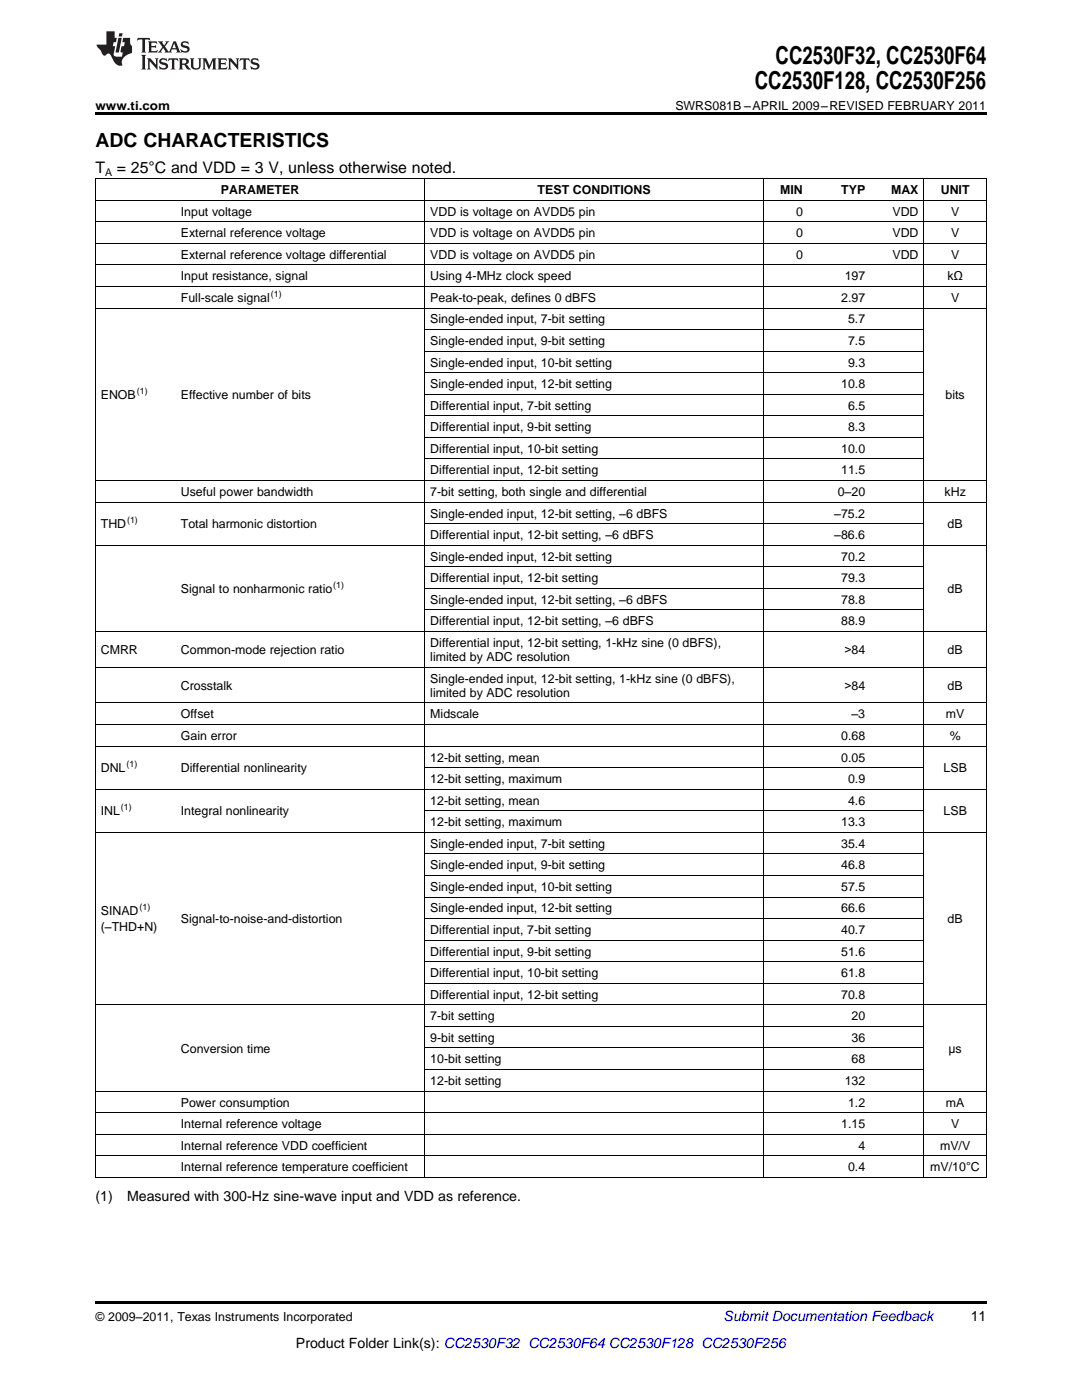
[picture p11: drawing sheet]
<svg xmlns="http://www.w3.org/2000/svg" width="216mm" height="279mm" viewBox="0 0 216 279" stroke-linecap="round" stroke-linejoin="round" font-family="sans-serif">
<defs><g id="words">
<g font-size="4.9">
<text x="150.6" y="17.8">CC2530F128, CC2530F256</text>
<text x="154.8" y="12.8">CC2530F32, CC2530F64</text>
</g>
<text font-size="3.9" x="19" y="29.3">ADC CHARACTERISTICS</text>
<g font-size="3.2">
<text x="19" y="34.4">T</text>
<text x="23.3" y="34.4">= 25°C and VDD = 3 V, unless otherwise noted.</text>
</g>
<g font-size="2.8">
<text x="19" y="239.6">(1)</text>
<text x="25.4" y="239.6">Measured with 300-Hz sine-wave input and VDD as reference.</text>
<text x="193.7" y="263.6">11</text>
<text x="59.1" y="269">Product Folder Link(s): CC2530F32 CC2530F64 CC2530F128 CC2530F256</text>
</g>
<text font-size="2.8" fill="#0000c8" x="144.4" y="263.6">Submit Documentation Feedback</text>
<g font-size="2.5">
<text x="19" y="21.9">www.ti.com</text>
<text x="134.8" y="21.9">SWRS081B –APRIL 2009–REVISED FEBRUARY 2011</text>
<text x="44.1" y="38.7">PARAMETER</text>
<text x="107.3" y="38.7">TEST CONDITIONS</text>
<text x="155.7" y="38.7">MIN</text>
<text x="167.9" y="38.7">TYP</text>
<text x="177.8" y="38.7">MAX</text>
<text x="187.7" y="38.7">UNIT</text>
<text x="36.1" y="43">Input voltage</text>
<text x="36.1" y="47.3">External reference voltage</text>
<text x="85.9" y="43">VDD is voltage on AVDD5 pin</text>
<text x="85.9" y="47.3">VDD is voltage on AVDD5 pin</text>
<text x="158.9" y="43">0</text>
<text x="158.9" y="47.3">0</text>
<text x="178.1" y="43">VDD</text>
<text x="178.1" y="47.3">VDD</text>
<text x="189.8" y="43">V</text>
<text x="189.8" y="47.3">V</text>
<text x="36.1" y="51.6">External reference voltage differential</text>
<text x="85.9" y="51.6">VDD is voltage on AVDD5 pin</text>
<text x="158.9" y="51.6">0</text>
<text x="178.1" y="51.6">VDD</text>
<text x="189.8" y="51.6">V</text>
<text x="36.1" y="56">Input resistance, signal</text>
<text x="85.9" y="56">Using 4-MHz clock speed</text>
<text x="168.6" y="56">197</text>
<text x="189.1" y="56">kΩ</text>
<text x="36.1" y="60.3">Full-scale signal</text>
<text x="85.9" y="60.3">Peak-to-peak, defines 0 dBFS</text>
<text x="85.9" y="64.6">Single-ended input, 7-bit setting</text>
<text x="167.9" y="60.3">2.97</text>
<text x="169.2" y="64.6">5.7</text>
<text x="189.8" y="60.3">V</text>
<text x="85.9" y="68.9">Single-ended input, 9-bit setting</text>
<text x="169.2" y="68.9">7.5</text>
<text x="85.9" y="73.2">Single-ended input, 10-bit setting</text>
<text x="85.9" y="77.5">Single-ended input, 12-bit setting</text>
<text x="167.9" y="77.5">10.8</text>
<text x="169.2" y="73.2">9.3</text>
<text x="20.1" y="79.6">ENOB</text>
<text x="36.1" y="79.6">Effective number of bits</text>
<text x="85.9" y="81.8">Differential input, 7-bit setting</text>
<text x="169.2" y="81.8">6.5</text>
<text x="188.7" y="79.6">bits</text>
<text x="85.9" y="86.1">Differential input, 9-bit setting</text>
<text x="169.2" y="86.1">8.3</text>
<text x="85.9" y="90.4">Differential input, 10-bit setting</text>
<text x="85.9" y="94.7">Differential input, 12-bit setting</text>
<text x="167.9" y="90.4">10.0</text>
<text x="167.9" y="94.7">11.5</text>
<text x="36.1" y="99">Useful power bandwidth</text>
<text x="85.9" y="99">7-bit setting, both single and differential</text>
<text x="167.2" y="99">0–20</text>
<text x="188.5" y="99">kHz</text>
<text x="20.1" y="105.4">THD</text>
<text x="36.1" y="105.4">Total harmonic distortion</text>
<text x="85.9" y="103.3">Single-ended input, 12-bit setting, –6 dBFS</text>
<text x="85.9" y="107.6">Differential input, 12-bit setting, –6 dBFS</text>
<text x="166.5" y="103.3">–75.2</text>
<text x="166.5" y="107.6">–86.6</text>
<text x="189.1" y="105.4">dB</text>
<text x="85.9" y="111.9">Single-ended input, 12-bit setting</text>
<text x="167.9" y="111.9">70.2</text>
<text x="36.1" y="118.4">Signal to nonharmonic ratio</text>
<text x="85.9" y="116.2">Differential input, 12-bit setting</text>
<text x="167.9" y="116.2">79.3</text>
<text x="189.1" y="118.4">dB</text>
<text x="85.9" y="120.5">Single-ended input, 12-bit setting, –6 dBFS</text>
<text x="85.9" y="124.8">Differential input, 12-bit setting, –6 dBFS</text>
<text x="167.9" y="120.5">78.8</text>
<text x="167.9" y="124.8">88.9</text>
<text x="20.1" y="130.5">CMRR</text>
<text x="36.1" y="130.5">Common-mode rejection ratio</text>
<text x="85.9" y="129.1">Differential input, 12-bit setting, 1-kHz sine (0 dBFS),</text>
<text x="85.9" y="131.9">limited by ADC resolution</text>
<text x="168.5" y="130.5">&gt;84</text>
<text x="189.1" y="130.5">dB</text>
<text x="36.1" y="137.7">Crosstalk</text>
<text x="85.9" y="136.2">Single-ended input, 12-bit setting, 1-kHz sine (0 dBFS),</text>
<text x="168.5" y="137.7">&gt;84</text>
<text x="189.1" y="137.7">dB</text>
<text x="36.1" y="143.4">Offset</text>
<text x="85.9" y="139.1">limited by ADC resolution</text>
<text x="85.9" y="143.4">Midscale</text>
<text x="169.9" y="143.4">–3</text>
<text x="188.7" y="143.4">mV</text>
<text x="36.1" y="147.7">Gain error</text>
<text x="167.9" y="147.7">0.68</text>
<text x="189.5" y="147.7">%</text>
<text x="20.1" y="154.1">DNL</text>
<text x="36.1" y="154.1">Differential nonlinearity</text>
<text x="85.9" y="152">12-bit setting, mean</text>
<text x="167.9" y="152">0.05</text>
<text x="188.3" y="154.1">LSB</text>
<text x="85.9" y="156.3">12-bit setting, maximum</text>
<text x="85.9" y="160.6">12-bit setting, mean</text>
<text x="169.2" y="156.3">0.9</text>
<text x="169.2" y="160.6">4.6</text>
<text x="20.1" y="162.7">INL</text>
<text x="36.1" y="162.7">Integral nonlinearity</text>
<text x="85.9" y="164.9">12-bit setting, maximum</text>
<text x="167.9" y="164.9">13.3</text>
<text x="188.3" y="162.7">LSB</text>
<text x="85.9" y="169.2">Single-ended input, 7-bit setting</text>
<text x="85.9" y="173.5">Single-ended input, 9-bit setting</text>
<text x="167.9" y="169.2">35.4</text>
<text x="167.9" y="173.5">46.8</text>
<text x="85.9" y="177.8">Single-ended input, 10-bit setting</text>
<text x="167.9" y="177.8">57.5</text>
<text x="20.1" y="182.6">SINAD</text>
<text x="20.1" y="185.9">(–THD+N)</text>
<text x="36.1" y="184.3">Signal-to-noise-and-distortion</text>
<text x="85.9" y="182.1">Single-ended input, 12-bit setting</text>
<text x="167.9" y="182.1">66.6</text>
<text x="189.1" y="184.3">dB</text>
<text x="85.9" y="186.4">Differential input, 7-bit setting</text>
<text x="85.9" y="190.7">Differential input, 9-bit setting</text>
<text x="167.9" y="186.4">40.7</text>
<text x="167.9" y="190.7">51.6</text>
<text x="85.9" y="195">Differential input, 10-bit setting</text>
<text x="167.9" y="195">61.8</text>
<text x="85.9" y="199.3">Differential input, 12-bit setting</text>
<text x="85.9" y="203.6">7-bit setting</text>
<text x="167.9" y="199.3">70.8</text>
<text x="169.9" y="203.6">20</text>
<text x="85.9" y="207.9">9-bit setting</text>
<text x="169.9" y="207.9">36</text>
<text x="36.1" y="210.1">Conversion time</text>
<text x="85.9" y="212.2">10-bit setting</text>
<text x="169.9" y="212.2">68</text>
<text x="189.3" y="210.1">μs</text>
<text x="36.1" y="220.8">Power consumption</text>
<text x="85.9" y="216.5">12-bit setting</text>
<text x="168.6" y="216.5">132</text>
<text x="169.2" y="220.8">1.2</text>
<text x="188.7" y="220.8">mA</text>
<text x="36.1" y="225.1">Internal reference voltage</text>
<text x="167.9" y="225.1">1.15</text>
<text x="189.8" y="225.1">V</text>
<text x="36.1" y="229.4">Internal reference VDD coefficient</text>
<text x="36.1" y="233.8">Internal reference temperature coefficient</text>
<text x="169.2" y="233.8">0.4</text>
<text x="171.3" y="229.4">4</text>
<text x="185.6" y="233.8">mV/10°C</text>
<text x="187.6" y="229.4">mV/V</text>
<text x="19" y="263.6">© 2009–2011, Texas Instruments Incorporated</text>
</g>
<text font-size="2.1" x="21" y="35.1">A</text>
<g font-size="1.8">
<text x="54.1" y="59.3">(1)</text>
<text x="27.3" y="78.6">(1)</text>
<text x="25.4" y="104.5">(1)</text>
<text x="66.5" y="117.4">(1)</text>
<text x="25.3" y="153.1">(1)</text>
<text x="24.1" y="161.7">(1)</text>
<text x="27.8" y="181.6">(1)</text>
</g>
</g></defs>
<g fill="#231f20">
<path d="M27.5 7.6l-.1 .5 .4-.2h.6v.1v2.1l-.2 .4h1l-.3-.4v-2.1l.1-.1h.5l.5 .2-.2-.5zM29.5 8.3l.2 .3v1.5l-.2 .4h1.8l.2-.6a1.04 1.04 0 0 1-1.3 .2v-.7h.6l.3 .2v-.6l-.3 .2h-.6v-.6l.8-.1 .4 .3-.2-.5zM31.5 8.3l.9 1.1-.9 1.1h.8l-.2-.2 .5-.7 .4 .7-.2 .2h1.5l-.1-.2 .1-.4h.9l.1 .4-.2 .2h1l-.3-.3-.7-1.9h-.5l-.9 2-.8-1 .9-1h-.8l.1 .3-.3 .5-.4-.6 .2-.2zM34.7 8.6l.4 1h-.7zM36.3 8.4a.63 .63 0 0 0-.2 .7 .63 .63 0 0 0 .6 .4l.6 .2 .1 .2a.75 .75 0 0 1-.7 .4 .75 .75 0 0 1-.6-.5l.1 .7 .1-.1a1.11 1.11 0 0 0 1.5-.6 1.13 1.13 0 0 0-1.2-.8l-.1-.4a1.04 1.04 0 0 1 1.2 .2l-.2-.5-.1 .1-.5-.2zM28.2 10.9l.2 .4v2.2l-.2 .4h1l-.3-.4v-2.2l.3-.4zM29.3 11.6l.3 .4v1.5l-.3 .4h.8l-.2-.4v-1.3l1.5 1.7v-1.9l.2-.4h-.7l.2 .4v.9l-1.1-1.3zM32 11.8a.62 .62 0 0 0-.2 .7 .62 .62 0 0 0 .6 .4l.6 .1 .1 .3a.76 .76 0 0 1-.7 .3 .76 .76 0 0 1-.6-.4l.1 .7 .1-.1a1.11 1.11 0 0 0 1.5-.6 1.13 1.13 0 0 0-1.2-.8l-.1-.4a1.04 1.04 0 0 1 1.2 .2l-.2-.6-.1 .1-.5-.1zM33.7 11.6l-.2 .6a.61 .61 0 0 1 .8-.3v1.6l-.2 .4h.9l-.2-.4v-1.6a.63 .63 0 0 1 .8 .3l-.2-.6zM35.6 11.6l.3 .4v1.5l-.3 .4h1l-.2-.2v-.8l.5 .2a.76 .76 0 0 0 1.2 .7l-1-1a.58 .58 0 0 0 .6-.5 .58 .58 0 0 0-.5-.6zM36.4 11.9h.1a.45 .45 0 0 1 .5 .1 .45 .45 0 0 1 .1 .5l-.7 .2zM37.9 11.6l.2 .2a2.17 2.17 0 0 0 .3 1.9 .99 .99 0 0 0 1.6-.6v-1.1l.2-.4h-.7l.2 .2a1.92 1.92 0 0 1-.2 1.8 .6 .6 0 0 1-.9-.5v-1.1l.2-.4zM40.4 11.6l.2 .4v1.5l-.2 .4h.7l-.2-.4v-1.4l.8 1.8 .8-1.8v1.4l-.2 .4h.9l-.2-.4v-1.5l.2-.4h-.8l-.6 1.5-.6-1.5zM43.4 11.6l.2 .4v1.5l-.2 .4h1.8l.2-.6a1.04 1.04 0 0 1-1.3 .1v-.6h.5l.4 .2v-.6l-.4 .2h-.5v-.7h.8l.3 .3-.1-.6zM45.5 11.6l.2 .4v1.5l-.2 .4h.7l-.2-.4v-1.3l1.5 1.7v-1.9l.2-.4h-.7l.2 .4v.9l-1.1-1.3zM47.9 11.6l-.1 .6a.61 .61 0 0 1 .8-.3v1.6l-.3 .4h1l-.3-.4 .1-1.6a.63 .63 0 0 1 .7 .3l-.1-.6zM50.2 11.8a.62 .62 0 0 0-.2 .7 .62 .62 0 0 0 .6 .4l.6 .1 .2 .3a.76 .76 0 0 1-.8 .3 .76 .76 0 0 1-.6-.4l.1 .7 .2-.1a1.11 1.11 0 0 0 1.5-.6 1.13 1.13 0 0 0-1.3-.8l-.1-.4a1.04 1.04 0 0 1 1.2 .2l-.1-.6-.2 .1-.5-.1z"/>
<path d="M21.2 6.3v2.6h-1.9l.1 .4 .7 .9a.91 .91 0 0 0 1 .8 .56 .56 0 0 1 .5-.3 .56 .56 0 0 1 .5 .3l.4 .8a1.53 1.53 0 0 0 1.9 1.2 1.54 1.54 0 0 1 1-2.1l.9-.3v-1.4a1.52 1.52 0 0 1-.3-1.6h-1.4l-.2 .8h.5l-.2 .8h-.4l-.2 1v.2l.4 .1-.2 .8a1.93 1.93 0 0 1-1.6-.3l.3-1.8h-.5l.2-.8h.4l.2-.8h-.4v-1.3zM23.6 7.6l-.6 2.9h.7l.6-2.9zM23.8 6.6l-.1 .7h.6l.2-.7z"/>
</g>
<path d="M19 22.5h177.8v.5h-177.8zM19 259.7h177.8v.5h-177.8z" fill="#000"/>
<g fill="none" stroke="#000" stroke-width=".2">
<path d="M19 40h177.8M19 35.6h177.8M19.1 35.7v199.3M84.8 35.7v199.3M152.3 35.7v199.3M184.3 35.7v199.3M196.8 35.7v199.3M19 57.2h177.8M19 52.9h177.8M19 48.6h177.8M19 44.3h177.8M19 61.5h177.8"/>
<path d="M84.8 78.7h99.6M84.8 74.4h99.6M84.8 70.1h99.6M84.8 65.8h99.6M19 95.9h177.8M84.8 91.6h99.6M84.8 87.3h99.6M84.8 83h99.6M19 108.8h177.8M19 100.2h177.8M84.8 117.4h99.6M84.8 113.1h99.6"/>
<path d="M84.8 104.5h99.6M19 133.2h177.8M19 126h177.8M84.8 121.7h99.6M19 157.5h177.8M19 148.9h177.8M19 144.6h177.8M19 140.3h177.8M84.8 153.2h99.6M19 166.1h177.8M84.8 179h99.6M84.8 174.7h99.6"/>
<path d="M84.8 170.4h99.6M84.8 161.8h99.6M84.8 196.2h99.6M84.8 191.9h99.6M84.8 187.6h99.6M84.8 183.3h99.6M19 217.8h177.8M19 200.5h177.8M84.8 213.4h99.6M84.8 209.1h99.6M84.8 204.8h99.6M19 235h177.8"/>
<path d="M19 230.7h177.8M19 226.4h177.8M19 222.1h177.8"/>
</g>
<use href="#words"/>
</svg>
